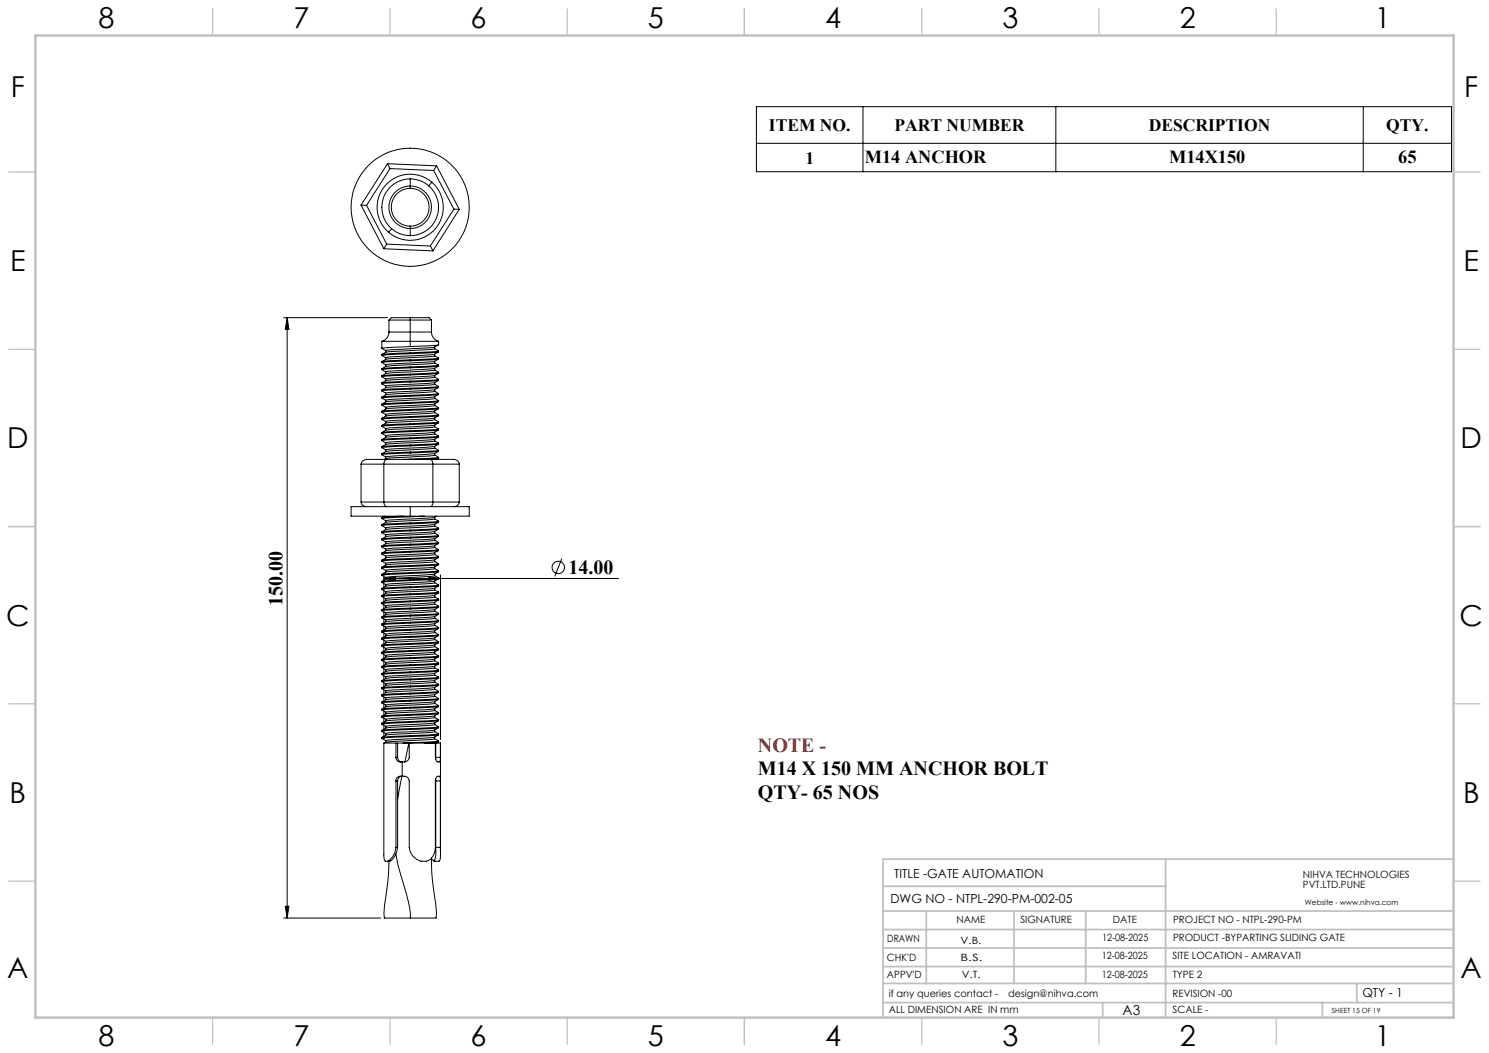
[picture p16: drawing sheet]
<svg xmlns="http://www.w3.org/2000/svg" width="420mm" height="297mm" viewBox="0 0 420 297" stroke-linecap="round" stroke-linejoin="round" font-family="sans-serif">
<defs><g id="words">
<g font-size="8.1">
<text x="27.8" y="8">8</text>
<text x="82.8" y="8">7</text>
<text x="132.8" y="8">6</text>
<text x="182.8" y="8">5</text>
<text x="232.8" y="8">4</text>
<text x="282.8" y="8">3</text>
<text x="332.8" y="8">2</text>
<text x="387.8" y="8">1</text>
<text x="3" y="27.2">F</text>
<text x="413" y="27.2">F</text>
<text x="2.8" y="76.5">E</text>
<text x="412.8" y="76.5">E</text>
<text x="2" y="126.5">D</text>
<text x="412" y="126.5">D</text>
<text x="1.7" y="176.5">C</text>
<text x="411.7" y="176.5">C</text>
<text x="2.7" y="226.5">B</text>
<text x="412.7" y="226.5">B</text>
<text x="2" y="275.7">A</text>
<text x="412" y="275.7">A</text>
<text x="27.8" y="295">8</text>
<text x="82.8" y="295">7</text>
<text x="132.8" y="295">6</text>
<text x="182.8" y="295">5</text>
<text x="232.8" y="295">4</text>
<text x="282.8" y="295">3</text>
<text x="332.8" y="295">2</text>
<text x="387.8" y="295">1</text>
</g>
<g font-size="5.6">
<text x="160.4" y="161.8">14.00</text>
<text x="79.6" y="170.9" transform="rotate(-90 79.6 170.9)">150.00</text>
<text x="213.8" y="218.7">M14 X 150 MM ANCHOR BOLT</text>
<text x="213.8" y="225.3">QTY- 65 NOS</text>
</g>
<text font-size="5.6" fill="#f00" x="213.8" y="212">NOTE -</text>
<g font-size="5.2">
<text x="243.9" y="46">M14 ANCHOR</text>
<text x="329.8" y="46">M14X150</text>
<text x="394.4" y="46">65</text>
</g>
<g font-size="4.9">
<text x="216.9" y="37">ITEM NO.</text>
<text x="252.3" y="37">PART NUMBER</text>
<text x="324" y="37">DESCRIPTION</text>
<text x="391" y="37">QTY.</text>
<text x="227.2" y="46.2">1</text>
</g>
<text font-size="3.9" x="316.7" y="286.4">A3</text>
<g font-size="3.5">
<text x="252.2" y="247.7">TITLE -GATE AUTOMATION</text>
<text x="251.2" y="254.8">DWG NO - NTPL-290-PM-002-05</text>
<text x="384.3" y="281.1">QTY - 1</text>
</g>
<g font-size="2.8">
<text x="367.5" y="247.7">NIHVA TECHNOLOGIES</text>
<text x="367.5" y="250.5">PVT.LTD.PUNE</text>
<text x="269.8" y="260.4">NAME</text>
<text x="287.8" y="260.4">SIGNATURE</text>
<text x="313.9" y="260.5">DATE</text>
<text x="330.9" y="260.5">PROJECT NO - NTPL-290-PM</text>
<text x="250.3" y="265.7">DRAWN</text>
<text x="270.9" y="266.1">V.B.</text>
<text x="310.9" y="265.5">12-08-2025</text>
<text x="330.9" y="265.5">PRODUCT -BYPARTING SLIDING GATE</text>
<text x="250.2" y="271.1">CHK'D</text>
<text x="250.2" y="275.8">APPV'D</text>
<text x="270.9" y="271.1">B.S.</text>
<text x="271.3" y="275.8">V.T.</text>
<text x="310.8" y="270.6">12-08-2025</text>
<text x="310.8" y="275.8">12-08-2025</text>
<text x="330.7" y="270.6">SITE LOCATION - AMRAVATI</text>
<text x="330.8" y="275.8">TYPE 2</text>
<text x="250.7" y="281.1">if any queries contact -</text>
<text x="284.3" y="281.1">design@nihva.com</text>
<text x="330.7" y="281.1">REVISION -00</text>
<text x="250.7" y="285.6">ALL DIMENSION ARE IN mm</text>
<text x="330.7" y="285.6">SCALE -</text>
</g>
<text font-size="2.1" x="368.1" y="255.1">Website - www.nihva.com</text>
<text font-size="2" x="375.7" y="285.6">SHEET 15 OF 19</text>
</g></defs>
<g fill="none" stroke="#000" stroke-width=".28">
<path d="M213.4 30.1h196v18.3h-196zM243.4 30.1v18.3M297.8 30.1v18.3M384.5 30.1v18.3M101.8 57.9h1.6M101.8 57.9l6.5 12.3M103.4 57.9l5.7 11M109.3 46.2l.7 1.4M109.3 46.2l13.9 .6M109.3 46.2l-7.5 11.7M110 47.6l-6.6 10.3M110 47.6l12.3 .5"/>
<path d="M115.7 52.5a6 6 0 0 1 6 6 6 6 0 0 1-6 5.9M115.7 53.1a5.3 5.3 0 0 1 5.3 5.4 5.3 5.3 0 0 1-5.3 5.3M115.7 53.1a5.3 5.3 0 0 0-5.3 5.4 5.3 5.3 0 0 0 5.3 5.3M115.7 52.5a6 6 0 0 0-6 6 6 6 0 0 0 6 5.9M115.7 50.4v2.1M115.7 50.4a8 8 0 0 1 8 8.1 8 8 0 0 1-8 8M115.7 50.4a8 8 0 0 0-8 8.1 8 8 0 0 0 8 8M115.7 52.5v.6M121.8 51.4a9.3 9.3 0 0 1 1 13.2 9.3 9.3 0 0 1-13.2 .9M121.8 51.4a9.3 9.3 0 0 0-13.1 .9 9.3 9.3 0 0 0 .9 13.2M121.8 51.4l-.9 1M122.3 48.1l5.7 10.9"/>
<path d="M123.2 46.8l-.9 1.3M123.2 46.8l6.3 12.3M128 59l1.5 .1M128 59l-6.6 10.4M129.5 59.1l-7.4 11.7M213.4 40.4h196M108.3 70.2l13.8 .6M109.1 68.9l-.8 1.3M109.1 68.9l12.3 .5M110.5 64.5l-.9 1M115.7 64.4v2.1M115.7 63.8v.6"/>
<path d="M121.4 69.4l.7 1.4M80 89.6h29.4M81 89.6v169.3M81 89.6l.5 3.3h-1zM107.7 98.3l1.1 .6M107.7 96.3h8M107.7 96.3v1.9M108.8 99.4l12.2-.8a2.77 2.77 0 0 1 2.7 .4v.3l-1.6 .7-13.3 .9M108.8 99.4l-1.1 .6M108.8 98.9v.5M109.7 93.7a2.69 2.69 0 0 1-2 2.6M109.7 90.3h12"/>
<path d="M109.7 93.7h6M109.7 90.3v3.4M115.7 99.5l-8 .5M115.7 99.8l-8 .5M115.7 97.8l-8 .5M115.7 96.3h8M115.7 93.7v2.6M115.7 89.6h5.3l.7 .7M115.7 89.6h-5.3l-.7 .7M115.7 93.7h6M115.7 89.6v4.1M115.7 96.3v1.5"/>
<path d="M115.7 99.5v.3M121.7 93.7a2.69 2.69 0 0 0 2 2.6M121.7 90.3v3.4M122.6 99.9v.5M122.6 97.9v.5M123.6 99l-7.9 .5M123.6 99.3l-7.9 .5M123.6 97.3l-7.9 .5M123.7 96.3v1l-.5 .3a2.87 2.87 0 0 1-2.3 .5l-12.1 .8M107.7 100v.3l1.1 .6M107.7 104v.2M107.7 106v.3"/>
<path d="M107.7 110v.2M107.7 112v.3M108.8 103.4l-1.1 .6M108.8 105.4l-1.1 .6M108.8 109.4l-1.1 .6M108.8 111.4l-1.1 .6M108.8 114.9v.5l-1.1 .6M108.8 117.4l-1.1 .6M108.8 119.3l-1.1 .7M108.8 100.9v.5M108.8 102.9v.5M108.8 104.9v.5"/>
<path d="M108.8 106.9v.5M108.8 108.9v.5M108.8 110.9v.5M108.8 112.9v.5M108.8 118.9v.5M115.7 101.8l-8 .5 1.1 .6M115.7 103.7l-8 .5 1.1 .7M115.7 105.8l-8 .5 1.1 .6M115.7 107.8l-8 .5 1.1 .6M115.7 109.7l-8 .5 1.1 .7M115.7 111.8l-8 .5 1.1 .6M115.7 113.8l-8 .5 1.1 .6"/>
<path d="M115.7 115.7l-8 .6 1.1 .6M115.7 117.8l-8 .4 1.1 .7M115.7 119.8l-8 .5 1.1 .6M115.7 101.5l-7.4 .4-.6 .1v.3M115.7 103.5l-8 .5M115.7 105.5l-8 .5M115.7 107.5l-7.4 .4-.6 .1v.3M115.7 109.5l-8 .5M115.7 111.5l-8 .5M115.7 113.5l-6.7 .3-1.2 .1-.1 .4M115.7 115.5l-7.4 .4-.6 .1v.3M115.7 117.5l-7.9 .4-.1 .3"/>
<path d="M115.7 119.5l-6.7 .3-1.2 .1-.1 .4M115.7 101.5v.3M115.7 103.5v.2M115.7 105.5v.3M115.7 107.5v.3M115.7 109.5v.2M115.7 111.5v.3M115.7 113.5v.3M115.7 115.5v.2M115.7 117.5v.3M115.7 119.5v.3M122.6 100.4l-13.2 .8-1.7 .8"/>
<path d="M122.6 102.4l-13.8 1M122.6 108.4l-13.8 1M122.6 114.4l-13.7 1M122.6 116.4l-13.8 1M122.6 118.4l-13.7 .9M122.6 119.9v.5l1.1 .6v.2M122.6 118.4l1.1 .6v.3l-1.2 .6-13.7 1M122.6 115.9v.5l1.1 .6v.3l-1.1 .6-13.8 1M122.6 113.9v.5l1.1 .6v.2M122.6 112.4l1.1 .6v.2l-1.2 .7-13.7 1M122.6 110.4l1.1 .6v.3l-1.5 .7-11.3 .6-2.1 .3M122.6 107.9v.5l1.1 .6"/>
<path d="M122.6 106.4l1.1 .6v.2a4.1 4.1 0 0 1-3.2 1l-11.7 .7M122.6 104.4l1.1 .6v.3l-1.1 .6-13.8 1M122.6 101.9v.5l1.1 .6M122.6 100.4l1.1 .6v.2a3.9 3.9 0 0 1-3.1 .9l-11.8 .8M122.6 105.9v.5l-.5 .1-12 .7-1.3 .1-1.1 .7M122.6 111.9v.5l-.6 .1-12.3 .7-.9 .1-1.1 .7M122.6 117.9v.5M122.6 109.9v.5M122.6 103.9v.5M122.6 104.4l-13.8 1M122.6 110.4l-13.8 1M123.6 101l-7.9 .5"/>
<path d="M123.6 103l-7.9 .5M123.6 105l-7.9 .5M123.6 107l-7.9 .5M123.6 109l-7.9 .5M123.6 111l-7.9 .5M123.6 113l-7.9 .5M123.6 115l-7.9 .5M123.6 117l-7.9 .5M123.6 119l-7.9 .5M123.6 119.3l-7.9 .5M123.6 117.3l-7.9 .5M123.6 115.3l-7.9 .4"/>
<path d="M123.6 113.3l-7.9 .5M123.6 111.3l-7.9 .5M123.6 109.3l-7.9 .4M123.6 107.3l-7.9 .5M123.6 105.3l-7.9 .5M123.6 103.3l-7.9 .4M123.6 101.3l-7.9 .5M123.7 115.3l-1.1 .6-.8 .1-12.8 .8-.2 .1v.5M123.7 109.3l-1.1 .6-.8 .1-13 .9M123.7 103.3l-.5 .3a3.1 3.1 0 0 1-2.3 .5l-12.1 .8M123.7 103v.3M123.7 109v.3"/>
<path d="M101.8 130.9a1.45 1.45 0 0 1 1.6-1.3h24.6a1.49 1.49 0 0 1 1.5 1.3M101.8 130.9h27.7M101.8 130.9v10.7M107.7 124v.3l1.1 .6M107.7 126.3l1.1 .6M107.7 128v.3l1.1 .6M108.8 121.4l-1.1 .6M108.8 123.4l-1.1 .6M108.8 125.4l-1.1 .6M108.8 127.3l-1.1 .7M108.8 120.9v.5M108.8 124.9v.5"/>
<path d="M108.8 126.9v.5M108.8 129.4l-.4 .2M108.8 121.4h.1M109.1 129.6a1.21 1.21 0 0 0-.8 1.3v10.7l.3 1 .5 .3M115.7 121.5l-8 .5v.3l1.1 .6M115.7 123.5l-8 .5M115.7 125.5l-7.4 .4-.6 .1v.3M115.7 127.5l-8 .5M115.7 129.5l-2 .1M115.7 127.8l-8 .5M115.7 125.8l-8 .5M115.7 123.8l-8 .5"/>
<path d="M115.7 121.7l-8 .6M115.7 121.5v.2M115.7 123.5v.3M115.7 125.5v.3M115.7 127.5v.3M115.7 129.5v.1M121.4 129.6l.4 .3 .3 .7v11.4l-.3 .6-.4 .3M122.6 120.4l-13.8 1M122.6 122.4l-13.8 1M122.6 126.4l-13.8 .9M122.6 128.4l-13.8 1M122.6 127.9v.5l1.1 .6v.3l-.5 .3"/>
<path d="M122.6 125.9v.5l1.1 .6v.2M122.6 124.4l1.1 .6M122.6 121.9v.5l1.1 .6v.3l-.5 .3a3.2 3.2 0 0 1-2.3 .5l-12.1 .8M122.6 123.9v.5M122.6 124.4l-13.8 1M123.6 121l-7.9 .5M123.6 123l-7.9 .5M123.6 125l-7.9 .5M123.6 127l-7.9 .5M123.6 129l-7.9 .5M123.6 129.3l-3.9 .3M123.6 127.3l-7.9 .5"/>
<path d="M123.6 125.3l-7.9 .5M123.6 123.3l-7.9 .5M123.6 121.3l-7.9 .4M123.7 127.3a4.3 4.3 0 0 1-3.3 .9l-11.1 .6-.5 .1v.5M123.7 121.3a4.3 4.3 0 0 1-3.4 .9l-10 .5-1.4 .1-.1 .6M123.7 125v.3l-.5 .3a2.63 2.63 0 0 1-2.1 .5l-12.3 .8M129.5 130.9v10.7M99 142.9h33.4v2.7h-33.4zM101.8 141.6a1.4 1.4 0 0 0 1.6 1.3M101.8 141.6h27.7M107.7 152.3l1.1 .6M107.7 154v.3l1.1 .6"/>
<path d="M107.7 156v.3l1.1 .6M107.7 158.3l1.1 .6M108.4 145.6l-.7 .4M108.8 147.4l-1.1 .6M108.8 149.4l-1.1 .6M108.8 151.4l-1.1 .6M108.8 153.3l-1.1 .7M108.8 155.4l-1.1 .6M108.8 157.4l-1.1 .6M108.8 159.3l-1.1 .7M108.8 146.9v.5M108.8 150.9v.5"/>
<path d="M108.8 152.9v.5M108.8 156.9v.5M108.8 158.9v.5M113.7 145.6l-6 .4v.3l1.1 .6M115.7 147.5l-8 .5v.3l1.1 .6M115.7 149.5l-8 .5v.3l1.1 .6M115.7 159.8l-8 .5 1.1 .6M115.7 151.5l-7.4 .4-.6 .1v.3M115.7 153.5l-8 .5M115.7 155.5l-8 .5M115.7 157.5l-7.9 .4-.1 .4M115.7 159.5l-8 .5"/>
<path d="M115.7 157.8l-8 .5M115.7 155.7l-8 .6M115.7 153.8l-8 .5M115.7 151.8l-8 .5M115.7 149.8l-8 .5M115.7 147.7l-8 .6M115.7 145.8l-8 .5M115.7 142.9v2.9M115.7 147.5v.2M115.7 149.5v.3M115.7 151.5v.3M115.7 153.5v.3"/>
<path d="M115.7 155.5v.2M115.7 157.5v.3M115.7 159.5v.3M119.7 145.6l-4 .2M122.6 148.4l-13.8 1M122.6 150.4l-13.8 1M122.6 152.4l-13.8 .9M122.6 154.4l-13.8 1M122.6 156.4l-13.8 1M122.6 158.4l-13.8 .9M122.6 157.9v.5l1.1 .6v.2M122.6 155.9v.5l1.1 .6"/>
<path d="M122.6 153.9v.5l1.1 .6v.3l-.5 .3a8.5 8.5 0 0 1-4.6 .6l-9.8 .7M122.6 151.9v.5l1.1 .6v.2M122.6 149.9v.5l1.1 .6M122.6 147.9v.5l1.1 .6v.3l-1.2 .6-13.7 1M122.6 146.4l1.1 .6v.2M122.6 159.9v.5M122.6 145.9v.5M122.6 146.4l-13.8 1M123.2 145.6l-1.4 .4-11.4 .6-1.6 .3M123.6 147l-7.9 .5M123.6 149l-7.9 .5M123.6 151l-7.9 .5"/>
<path d="M123.6 153l-7.9 .5M123.6 155l-7.9 .5M123.6 157l-7.9 .5M123.6 159l-7.9 .5M123.6 159.3l-7.9 .5M123.6 157.3l-7.9 .5M123.6 155.3l-7.9 .4M123.6 153.3l-7.9 .5M123.6 151.3l-7.9 .5M123.6 149.3l-7.9 .5M123.6 147.3l-7.9 .4M123.7 159.3l-1.6 .7-13.3 .8v.6l-1.1 .6"/>
<path d="M123.7 153.3l-1.7 .7-12.9 .8-.3 .1v.5M123.7 147.3l-1.1 .6-.6 .1-12.8 .8-.4 .1v.5M123.7 157v.3l-1.4 .7-13.5 .9M123.7 151v.3l-1.1 .6-1.1 .2-10.5 .5-2.2 .3M129.5 141.6a1.4 1.4 0 0 1-1.5 1.3M158.5 157.5l-2 5.1M107.7 160v.3M107.7 162v.2M107.7 164v.2M107.7 166v.3M107.7 168v.3M108.3 163.2l3.2-.5v1z"/>
<path d="M108.3 162.2v46.4M108.3 163.2h66.2M108.8 163.4l-1.1 .6M108.8 165.3l-1.1 .7M108.8 167.4l-1.1 .6M108.8 169.4l-1.1 .6M108.8 171.3l-1.1 .7M108.8 173.4l-1.1 .6M108.8 175.4l-1.1 .6M108.8 177.4l-1.1 .6M108.8 162.9v.5M108.8 164.9v.5"/>
<path d="M108.8 166.9v.5M108.8 168.9v.5M108.8 170.9v.5M108.8 172.9v.5M108.8 174.9v.5M108.8 176.9v.5M108.8 178.9v.5M115.7 161.7l-8 .5 1.1 .7M115.7 163.8l-8 .4 1.1 .7M115.7 165.8l-8 .5 1.1 .6M115.7 167.7l-8 .6 1.1 .6M115.7 169.8l-8 .4 1.1 .7"/>
<path d="M115.7 171.8l-8 .5 1.1 .6M115.7 173.7l-8 .6 1.1 .6M115.7 175.8l-8 .4 1.1 .7M115.7 177.5l-8 .5v.3l1.1 .6M115.7 179.5l-8 .5v.3l1.1 .6M115.7 161.5l-8 .5M115.7 163.5l-8 .5M115.7 165.5l-8 .5M115.7 167.5l-8 .5M115.7 169.5l-6.7 .3-1.3 .2v.2M115.7 171.5l-6.7 .3-1.2 .1-.1 .4M115.7 173.5l-7.4 .4-.6 .1v.3"/>
<path d="M115.7 175.5l-6.7 .3-1.3 .2v.2M115.7 179.8l-8 .5M115.7 177.8l-8 .5M115.7 161.5v.2M115.7 163.5v.3M115.7 165.5v.3M115.7 167.5v.2M115.7 169.5v.3M115.7 171.5v.3M115.7 173.5v.2M115.7 175.5v.3M115.7 177.5v.3"/>
<path d="M115.7 179.5v.3M121 162.7l3.2 .5-3.2 .5zM122.6 178.4l-13.5 .9-1.4 .7M122.6 162.4l-13.8 1M122.6 164.4l-13.8 .9M122.6 166.4l-13.8 1M122.6 170.4l-13.8 .9M122.6 172.4l-13.8 1M122.6 174.4l-13.8 1M122.6 178.4l1.1 .6v.2l-1.4 .8-13.5 .9M122.6 176.4l1.1 .6v.3l-.5 .3a12.4 12.4 0 0 1-5.3 .7l-7.6 .3-1.5 .3M122.6 173.9v.5l1.1 .6"/>
<path d="M122.6 171.9v.5l1.1 .6v.2l-1.1 .7-13.8 1M122.6 169.9v.5l1.1 .6v.3l-1.4 .7-12 .6-1.5 .3M122.6 168.4l1.1 .6M122.6 165.9v.5l1.1 .6v.2l-1.1 .7-13.8 1M122.6 163.9v.5l1.1 .6v.3l-1.4 .7-10.9 .6-2.6 .3M122.6 161.9v.5l1.1 .6M122.6 160.4l1.1 .6v.3l-1.3 .7-13.6 .9M122.6 179.9v.5M122.6 177.9v.5M122.6 175.9v.5M122.6 167.9v.5M122.6 160.4l-13.7 1"/>
<path d="M122.6 168.4l-13.8 1M122.6 176.4l-13.8 1M123.6 161l-7.9 .5M123.6 163l-7.9 .5M123.6 165l-7.9 .5M123.6 167l-7.9 .5M123.6 169l-7.9 .5M123.6 171l-7.9 .5M123.6 173l-7.9 .5M123.6 175l-7.9 .5M123.6 177l-7.9 .5M123.6 179l-7.9 .5"/>
<path d="M123.6 179.3l-7.9 .5M123.6 177.3l-7.9 .5M123.6 175.3l-7.9 .5M123.6 173.3l-7.9 .4M123.6 171.3l-7.9 .5M123.6 169.3l-7.9 .5M123.6 167.3l-7.9 .4M123.6 165.3l-7.9 .5M123.6 163.3l-7.9 .5M123.6 161.3l-7.9 .4M123.7 175.3l-1.6 .7-13.3 .9M123.7 169v.3l-1.6 .7-13.3 .9"/>
<path d="M123.7 163v.3l-1.5 .7-13.4 .9M123.7 175v.3M124.2 162.2v46.4M107.7 182.3l1.1 .6M107.7 184v.3l1.1 .6M107.7 188.3l1.1 .6M107.7 190v.3l1.1 .6M107.7 194v.3l1.1 .6M107.7 196v.3l1.1 .6M107.7 182v.2M107.7 188v.2M108.8 181.4l-1.1 .6"/>
<path d="M108.8 183.4l-1.1 .6M108.8 187.4l-1.1 .6M108.8 189.4l-1.1 .6M108.8 193.4l-1.1 .6M108.8 195.4l-1.1 .6M108.8 196.9v.5l-1.1 .6M108.8 199.4l-1.1 .6M108.8 180.9v.5M108.8 182.9v.5M108.8 184.9v.5M108.8 186.9v.5M108.8 188.9v.5"/>
<path d="M108.8 190.9v.5M108.8 192.9v.5M108.8 198.9v.5M115.7 185.5l-8 .5v.3l1.1 .6M115.7 191.5l-8 .5v.3l1.1 .6M115.7 197.5l-8 .5v.3l1.1 .6M115.7 199.5l-8 .5v.3l1.1 .6M115.7 181.5l-8 .5M115.7 183.5l-8 .5M115.7 187.5l-8 .5M115.7 189.5l-8 .5M115.7 193.5l-8 .5"/>
<path d="M115.7 195.5l-8 .5M115.7 199.7l-8 .6M115.7 191.8l-8 .5M115.7 197.8l-8 .5M115.7 195.8l-8 .5M115.7 193.7l-8 .6M115.7 189.8l-8 .5M115.7 187.7l-8 .6M115.7 185.8l-8 .5M115.7 183.8l-8 .5M115.7 181.7l-8 .6M115.7 181.5v.2"/>
<path d="M115.7 183.5v.3M115.7 185.5v.3M115.7 187.5v.2M115.7 189.5v.3M115.7 191.5v.3M115.7 193.5v.2M115.7 195.5v.3M115.7 197.5v.3M115.7 199.5v.2M122.6 187.9l-13.8 1M122.6 190.4l-13.1 .8-.7 .1-1.1 .7M122.6 182.4l-13.8 1"/>
<path d="M122.6 186.4l-13.8 1M122.6 188.4l-13.8 1M122.6 194.4l-13.8 1M122.6 196.4l-13.8 .9M122.6 198.4l-13.8 1M122.6 197.9v.5l1.1 .6v.2M122.6 196.4l1.1 .6M122.6 193.9v.5l1.1 .6v.3l-1.4 .7-13.5 .9M122.6 192.4l1.1 .6v.2M122.6 190.4l1.1 .6v.3l-1.4 .7-13.5 .9M122.6 187.9v.5l1.1 .6v.3l-1.2 .6-13.7 1M122.6 185.9v.5l1.1 .6"/>
<path d="M122.6 184.4l1.1 .6v.2l-1.1 .7-.8 .2-13 .8M122.6 181.9v.5l1.1 .6v.3l-.5 .3a12 12 0 0 1-5.2 .7l-9.2 .6M122.6 180.4l1.1 .6M122.6 183.9v.5l-.4 .1-8.8 .5a11.5 11.5 0 0 0-5.1 .7l-.6 .3M122.6 199.9v.5M122.6 195.9v.5M122.6 191.9v.5M122.6 189.9v.5M122.6 180.4l-13.8 1M122.6 192.4l-13.8 1M123.6 181l-7.9 .5M123.6 183l-7.9 .5"/>
<path d="M123.6 185l-7.9 .5M123.6 187l-7.9 .5M123.6 189l-7.9 .5M123.6 191l-7.9 .5M123.6 193l-7.9 .5M123.6 195l-7.9 .5M123.6 197l-7.9 .5M123.6 199l-7.9 .5M123.6 199.3l-7.9 .4M123.6 197.3l-7.9 .5M123.6 195.3l-7.9 .5M123.6 193.3l-7.9 .4"/>
<path d="M123.6 191.3l-7.9 .5M123.6 189.3l-7.9 .5M123.6 187.3l-7.9 .4M123.6 185.3l-7.9 .5M123.6 183.3l-7.9 .5M123.6 181.3l-7.9 .4M123.7 199.3l-.5 .3a13.3 13.3 0 0 1-5.9 .7l-8.5 .6M123.7 193.3l-1.1 .6-1 .2-12.1 .6-.7 .2v.5M123.7 187.3l-1.1 .6M123.7 181.3l-1.6 .7-13.3 .9M123.7 197v.3l-.5 .3-1.2 .4-13.2 .9M123.7 181v.3"/>
<path d="M123.7 187v.3M107.7 202.3l1.1 .6M107.7 208.3l1.1 .6M107.7 208v.2M108.4 209.6h-.1v31.5a1.68 1.68 0 0 0 .5 1.8h.6M108.8 201.4l-1.1 .6M108.8 203.4l-1.1 .6M108.8 207.4l-1.1 .6M108.8 200.9v.5M108.8 202.9v.5M108.8 204.9v.5M108.8 206.9v.5"/>
<path d="M108.8 208.9v.5M108.8 209.4l-.4 .2h5.3M111.7 213.6a1.51 1.51 0 0 0 1.8 1.3M111.7 209.6v4M111.7 213.6h.4M112.1 213.6l.1 .3a1.23 1.23 0 0 0 1.1 1M112.1 209.6v4M113.5 218.9h.2a1.55 1.55 0 0 1 1.7 1.4v18.7a4.2 4.2 0 0 0 4 3.9 2.87 2.87 0 0 0 3.2-2.6l.2-1.3v-18.7a.97 .97 0 0 1 1-1.4h.2l.2 .4v1M113.5 218.9h-.3a1.34 1.34 0 0 0-1.5 1.4M113.5 214.9v4M113.7 209.6h2M115.3 209.6l-1.1 5.3"/>
<path d="M115.4 209.6v4a1.7 1.7 0 0 1-1.9 1.3M115.7 203.5l-8 .5v.3l1.1 .6M115.7 205.5l-8 .5v.3l1.1 .6M115.7 201.5l-6.7 .3-1.3 .2v.2M115.7 207.5l-8 .5M115.7 209.5l-2 .1M115.7 209.6h4M115.7 207.7l-8 .6M115.7 205.8l-8 .5M115.7 203.8l-8 .5M115.7 201.8l-8 .5M115.7 201.5v.3"/>
<path d="M115.7 203.5v.3M115.7 205.5v.3M115.7 207.5v.2M115.7 209.5v.1M119.7 209.6h3.1v4l.5 1.2h.8l.1-1.2M119.7 209.6h3.4M122.6 202.4l-13.8 1M122.6 206.4l-13.8 1M122.6 208.4l1.1 .6v.3l-.6 .3M122.6 205.9v.5l1.1 .6M122.6 204.4l1.1 .6v.2l-1.4 .8-13.5 .9M122.6 201.9v.5l1.1 .6v.3l-1.3 .6-13.6 1"/>
<path d="M122.6 200.4l1.1 .6M122.6 203.9v.5l-.4 .1-8.7 .5a11.5 11.5 0 0 0-5.2 .7l-.6 .3M122.6 207.9v.5M122.6 200.4l-13.8 1M122.6 208.4l-13.8 1M122.9 219.7v.6M122.9 213.6v.6M122.9 209.6v4M122.9 213.6h1.3M123.2 209.6h1v31.5M123.6 209.3l-3.9 .3M123.6 201l-7.9 .5"/>
<path d="M123.6 203l-7.9 .5M123.6 205l-7.9 .5M123.6 207l-7.9 .5M123.6 209l-7.9 .5M123.6 207.3l-7.9 .4M123.6 205.3l-7.9 .5M123.6 203.3l-7.9 .5M123.6 201.3l-7.9 .5M123.7 207.3l-1.5 .7-13.4 .9M123.7 201.3l-1.6 .7-13.3 .9M123.7 201v.3M123.7 207v.3"/>
<path d="M124.2 209.6v4M111.7 239a5 5 0 0 1-2.3 3.9M111.7 220.3v18.7M111.7 220.3h.4M111.7 239h.4M112.1 220.3l.1-.3a1.23 1.23 0 0 1 1.1-1.1l-1.2 6.6M112.1 239a4.1 4.1 0 0 1-2.3 3.9h-.4M112.1 220.3v18.7M122.9 239a5.2 5.2 0 0 1-.6 3.8M122.9 220.3v18.7M122.9 220.3h1.3M122.9 239h1.3"/>
<path d="M124.2 239a7.1 7.1 0 0 1-.3 3.9l-1.6-.1M124.2 220.3v18.7M80 258.9h27.4M80.5 255.6h1l-.5 3.3zM109.7 242.9l-.3 5.5-.9 6.7a7.9 7.9 0 0 0 0 3.8h7.2M111.7 240.8a57.1 57.1 0 0 0 2.8 11l.4 1.4a19.6 19.6 0 0 1 .8 5.7M115.7 258.9h7.3M121.7 242a84 84 0 0 0 1.3 14.2v2.7M121.7 242.2l.6 .6"/>
<circle cx="115.7" cy="58.5" r="16.7"/>
<circle cx="157.5" cy="160.1" r="1.76"/>
</g>
<g fill="none" stroke="#c0c0c0" stroke-width=".35">
<path d="M60 2.5v7.5M110 2.5v7.5M160 2.5v7.5M210 2.5v7.5M260 2.5v7.5M310 2.5v7.5M360 2.5v7.5M2.5 48.5h7.5M410 48.5h7.5M2.5 98.5h7.5M410 98.5h7.5M2.5 148.5h7.5"/>
<path d="M410 148.5h7.5M2.5 198.5h7.5M410 198.5h7.5M2.5 248.5h7.5M410 248.5h7.5M60 287v7.5M110 287v7.5M160 287v7.5M210 287v7.5M260 287v7.5M310 287v7.5M360 287v7.5"/>
</g>
<g fill="none" stroke="#c0c0c0" stroke-width=".5">
<path d="M249.1 257h160.9M249.1 250h79.7M261.3 257v20.4M286 257v20.4M306.2 257v20.4M328.8 242.3v44.7M410 242.3h-160.9v44.7M249.1 272.6h160.9M249.1 267.4h160.9M249.1 262.2h160.9M249.1 277.4h160.9M382.7 277.4v5.4"/>
<path d="M249.1 282.8h160.9M311 282.8v4.2M373 282.8v4.2"/>
</g>
<path d="M10 10h400v277h-400z" fill="none" stroke="#c0c0c0" stroke-width=".7"/>
<g fill="#000">
<path d="M108.3 163.2l3.2-.5v1zM121 162.7l3.2 .5-3.2 .5z"/>
<path d="M80.5 255.6h1l-.5 3.3zM81 89.6l.5 3.3h-1z"/>
</g>
<use href="#words"/>
</svg>
